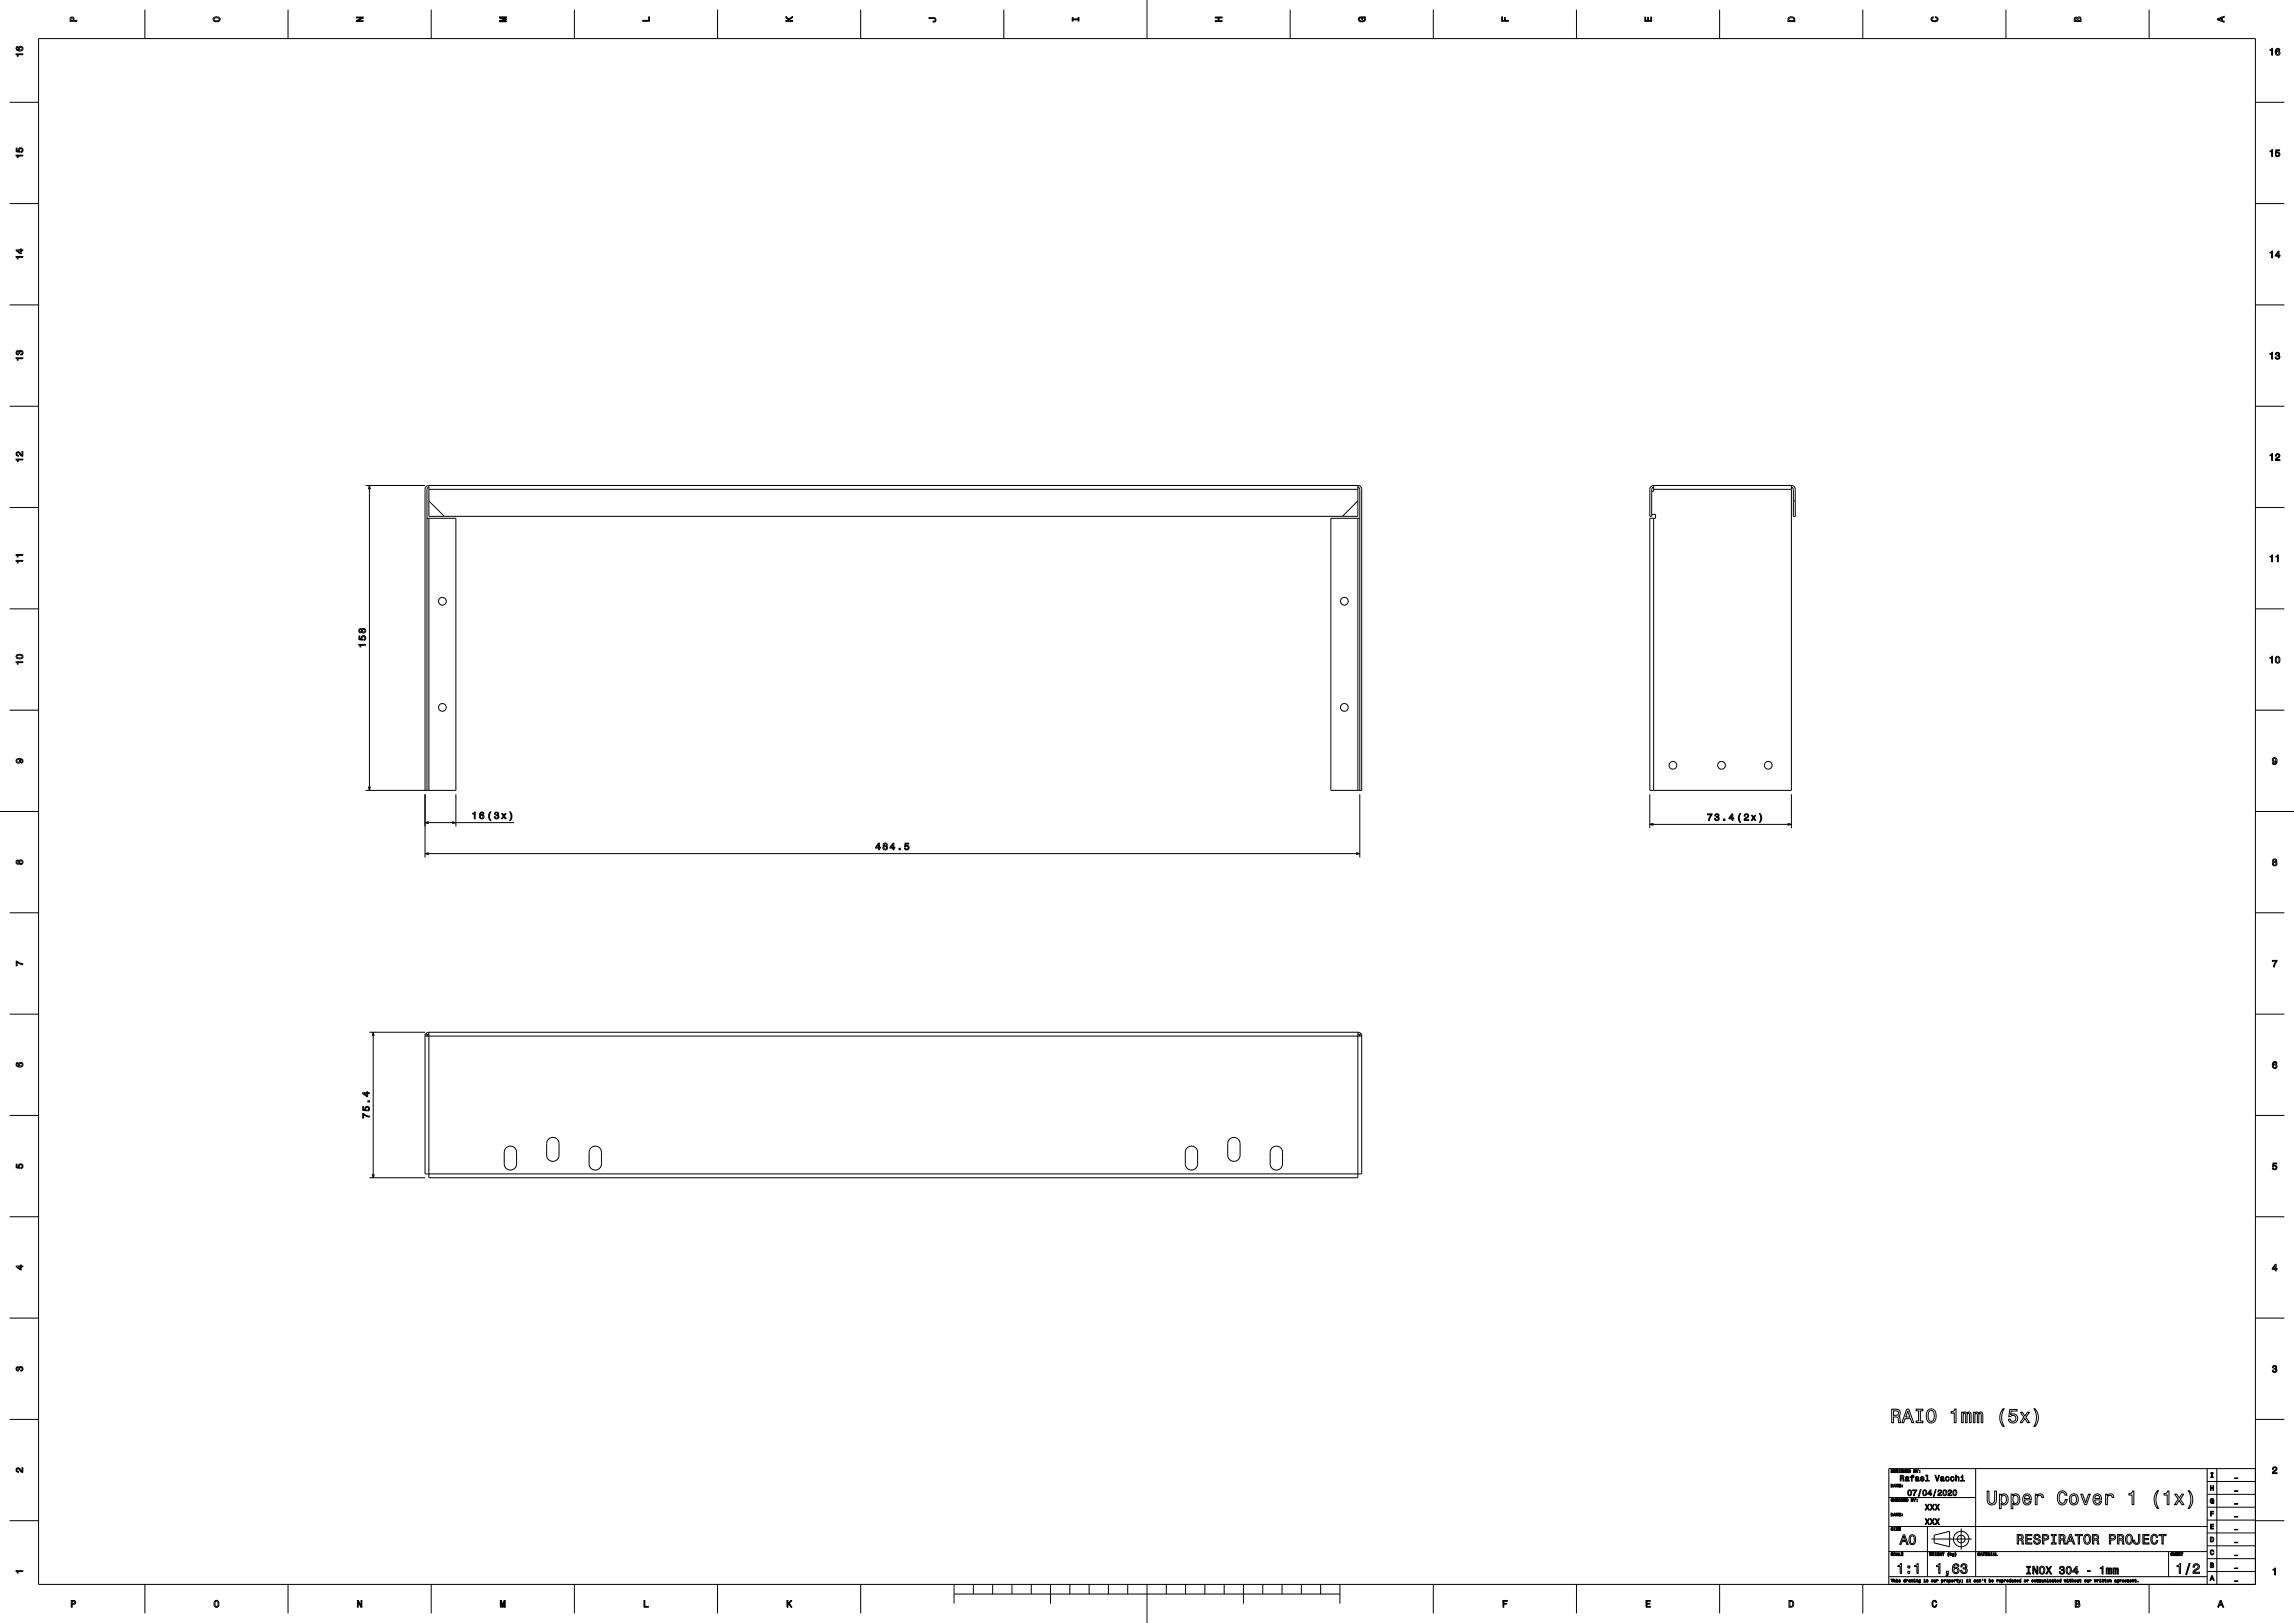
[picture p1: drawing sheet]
<svg xmlns="http://www.w3.org/2000/svg" width="1189mm" height="841mm" viewBox="0 0 1189 841" stroke-linecap="round" stroke-linejoin="round" font-family="sans-serif">
<g fill="none" stroke="#000" stroke-width=".52">
<path d="M37 9h1v2h2h-4zM37 9h1v2h-1zM75 5v15M111 9a1.7 1.7 0 0 1 2 0 1.7 1.7 0 0 1 1 2 1.7 1.7 0 0 1-3 0 1.7 1.7 0 0 1 0-2zM111 10a1.3 1.3 0 0 1 2-1 1.3 1.3 0 0 1 0 2h-2zM149 5v15M185 9h3l-3 2h3h-3l3-2h-3zM223 5v15M259 9h3h-3l3 1-3 1h3h-3l3-1-3-1zM298 5v15M333 11h3v-2h1v2h-4zM372 5v15"/>
<path d="M407 9l2 1 2-2-2 2 2 1h-4h2zM446 5v15M482 9h2a1.2 1.2 0 0 1 1 1 1.2 1.2 0 0 1-1 1 .7 .7 0 0 0 1-1 .7 .7 0 0 0-1 0h-2zM520 5v15M556 9v1h3v-1v2v-1h-3v1zM595 0v20M630 9h3h-1v2h1h-3h1v-2h-1zM669 5v15M704 9h1v1a1.2 1.2 0 0 0 1 1 1.2 1.2 0 0 0 1-2h-1v1v-1h2h-1h1a1.7 1.7 0 0 1-2 2 1.7 1.7 0 0 1-2-2zM743 5v15M778 9h1v2h1v-2v2h2h-4zM817 5v15"/>
<path d="M853 9v2h1v-2v2h2v-2v2h-3zM891 5v15M927 9h3v2h-3zM927 9h2l1 2h-3zM965 5v15M1001 9h1l-1 1a1.3 1.3 0 0 0 2 1 1.3 1.3 0 0 0 1-2h-1h1a1.6 1.6 0 0 1-1 2 1.6 1.6 0 0 1-2-2zM1040 5v15M1075 9h2a1 1 0 0 1 1 0 1 1 0 0 1 1 1v1h-4zM1076 10l1 1h-1zM1077 9h1v2h-1zM1114 5v15M1149 10l4-2-1 1v2l1 1-4-2z"/>
<path d="M1150 10l1-1v2zM8 28h4h-3v1zM9 24v1l1 1a1.2 1.2 0 0 1 0-2 1.2 1.2 0 0 1 2 1 1.2 1.2 0 0 1-1 1h-1a1.3 1.3 0 0 1-1 0 1.3 1.3 0 0 1 0-2zM20 20h1149v801h-1149zM1177 26l1-1v4h-1v-3zM1180 25h1l1 1h-2v1a1.2 1.2 0 0 1 2 0 1.2 1.2 0 0 1-1 2 1.2 1.2 0 0 1-2-1zM5 53h15M1169 53h15M8 77l1 1h1a1.2 1.2 0 0 1 0-1 1.2 1.2 0 0 1 2 0 1.2 1.2 0 0 1-1 2 1 1 0 0 0 0-2 .8 .8 0 0 0-1 0 .8 .8 0 0 0 0 1v1h-2zM1177 78h1v3h-1v-2zM1180 78h2h-2v1a1.2 1.2 0 0 1 2 1 1.2 1.2 0 0 1-1 1 1.2 1.2 0 0 1-2-1h1a.8 .8 0 0 0 1 1 1 1 0 0 0 0-2 .8 .8 0 0 0-1 1h-1zM8 80h4v1h-3v1z"/>
<path d="M5 106h15M1169 106h15M8 133h4h-3v1zM8 130h3v-1l1 1h-1v1zM9 130h2v1zM1177 131l1-1v4h-1v-3zM1181 130v2h1l-1 2v-1h-2zM1181 131v1h-1zM5 158h15M1169 158h15M8 185h4v1h-3v1zM9 182h1a1.2 1.2 0 0 1 2 0 1.2 1.2 0 0 1-1 2 .7 .7 0 0 0 1-1 .7 .7 0 0 0-1-1 .7 .7 0 0 0-1 1v-1a.7 .7 0 0 0-1 1v1l-1-1z"/>
<path d="M1177 183h1v3h-1v-2zM1180 183a1 1 0 0 1 1 0 1 1 0 0 1 0 1 1.2 1.2 0 0 1 0 2 1.2 1.2 0 0 1-2-1h1a.7 .7 0 0 0 0 1 .7 .7 0 0 0 1-1 .7 .7 0 0 0-1-1h1a.6 .6 0 0 0 0-1 .7 .7 0 0 0-1 1h-1zM5 211h15M1169 211h15M8 238h4h-3v1zM9 234a2.1 2.1 0 0 1 2 2v-2h1v2l-2-1a.7 .7 0 0 0-1 0 .7 .7 0 0 0 1 1h-1h-1zM1177 236l1-1v4h-1v-3zM1180 235a1.2 1.2 0 0 1 2 1 1.2 1.2 0 0 1-1 1l-1 1h2v1h-3l2-2a.7 .7 0 0 0 0-1 .7 .7 0 0 0-1-1 .7 .7 0 0 0 0 1h-1zM189 252h31M191 253v-1l1 1M191 252v158M222 252h-1l-1 2v156"/>
<path d="M222 253l-1 1v156M222 252h482M222 252v16h482v-16M222 254h482M222 260l8 8M704 252h1l1 2v156h-16v-141h15M704 253l1 1v156M704 260l-8 8M857 252h-1l-1 1v15h1v-15h1M857 252h72M857 254h72M857 252v3h-1"/>
<path d="M929 252h1v1l1 15h-2v-14v-1M929 252v158h-74v-141h3v-2h-2M929 260h2M5 263h15M221 269h15v141h-47M222 269v141M704 269v141M857 269v141M1169 263h15M8 290h4v1h-3v1zM8 287h4v1h-3v1zM1177 288h1v3h-1v-2z"/>
<path d="M1180 288h1v3h-1v-2zM5 315h15M1169 315h15M9 339a1.6 1.6 0 0 1 2 0 1.6 1.6 0 0 1 0 2h-2l-1-1zM9 340a1.3 1.3 0 0 1 1-1 1.3 1.3 0 0 1 1 2h-2zM186 334h3h-2v1zM186 330v1h1a1.2 1.2 0 0 1 1-2 1.2 1.2 0 0 1 2 1 1.2 1.2 0 0 1-1 2v-1a.8 .8 0 0 0 0-1 .8 .8 0 0 0-1 0 .8 .8 0 0 0 0 1v1l-2-1zM186 326h2a1.1 1.1 0 0 1 1 0 1.1 1.1 0 0 1 0 2 1.1 1.1 0 0 1-1-1 1.1 1.1 0 0 1-2 1 1 1 0 0 1 0-2zM8 343h4h-3v1zM1177 341l1-1v4h-1v-3zM1180 341v-1a1.7 1.7 0 0 1 2 2 1.7 1.7 0 0 1-2 2l-1-1zM1180 341a1.3 1.3 0 0 1 1 1 1.3 1.3 0 0 1-1 1z"/>
<path d="M5 368h15M1169 368h15M9 393h1a1.2 1.2 0 0 1 2 1 1.2 1.2 0 0 1-1 1v-1h-1a1.2 1.2 0 0 1 0 1 1.2 1.2 0 0 1-2 0 1.2 1.2 0 0 1 1-2zM1178 393a1.6 1.6 0 0 1 2 1 1.6 1.6 0 0 1-2 2v-1a1 1 0 0 0 1 1 1 1 0 0 0 1-1 1.1 1.1 0 0 1-2 0 1.1 1.1 0 0 1 0-2zM191 408v2l1-2M220 412v32M236 412v16M705 412v32M855 412v17M929 412v17M0 421h20M220 426h46"/>
<path d="M222 426h-2l2 1M234 426h2l-2 1M245 421h1v3v-2zM249 421h1l1 1-2-1v1a1.2 1.2 0 0 1 2 1 1.2 1.2 0 0 1-1 1 1.2 1.2 0 0 1-1-1zM254 421a4 4 0 0 0 0 4 3 3 0 0 1 0-4zM257 421a1 1 0 0 1 1 0 1 1 0 0 1 0 1 1.2 1.2 0 0 1 0 2 1.2 1.2 0 0 1-2-1h1a.7 .7 0 0 0 0 1 .7 .7 0 0 0 1-1 .7 .7 0 0 0-1 0l1-1a.7 .7 0 0 0-1-1 .6 .6 0 0 0 0 1h-1zM260 422l1 1 1-1-1 1 1 1-1-1-1 1 1-1zM264 421a2.8 2.8 0 0 1 0 4 4 4 0 0 0 0-4zM455 437h1v2v1h-1v-1h-1zM455 437v2h-1zM458 437a1 1 0 0 1 2 0 1 1 0 0 1-1 1 1.1 1.1 0 0 1 1 2 1.1 1.1 0 0 1-2 0 1.1 1.1 0 0 1 0-2zM463 437v2h1l-1 1v-1h-2z"/>
<path d="M463 437v2h-1zM466 440h1h-1zM469 437h2h-2v1a1.2 1.2 0 0 1 2 1 1.2 1.2 0 0 1-1 1 1.2 1.2 0 0 1-1-1 .8 .8 0 0 0 1 1 .8 .8 0 0 0 1-1 1 1 0 0 0-2 0zM855 427h74M857 427h-2l2 1M885 422h2l-1 3h-1l1-1 1-2h-2zM889 422a1 1 0 0 1 2 0 1 1 0 0 1 0 1 1.2 1.2 0 0 1-1 2 1.2 1.2 0 0 1-1-1 .7 .7 0 0 0 1 1 .7 .7 0 0 0 1-1 .7 .7 0 0 0-1 0v-1a.6 .6 0 0 0 0-1 .7 .7 0 0 0-1 1zM893 424h1v1h-1zM898 422v2h1l-1 1v-1h-2zM898 422v2h-1zM902 422a4 4 0 0 0 0 4 3 3 0 0 1 0-4zM904 422a1.2 1.2 0 0 1 2 0 1.2 1.2 0 0 1-1 2l-1 1h2h-2l1-2a.7 .7 0 0 0 1 0 .7 .7 0 0 0-1-1 .7 .7 0 0 0-1 1z"/>
<path d="M908 422l1 1 1-1-1 2 1 1-1-1-1 1 1-1zM912 422a2.8 2.8 0 0 1 0 4 4 4 0 0 0 0-4zM927 427h2l-2 1M1169 421h20M9 446h1a1.1 1.1 0 0 1 2 0 1.1 1.1 0 0 1 0 2 1.1 1.1 0 0 1-2-1 1 1 0 0 1-2 0 1 1 0 0 1 1-1zM220 442h485M222 442h-2l2 1M703 442h2l-2 1M1178 445a1 1 0 0 1 2 0 1 1 0 0 1 0 2 1.1 1.1 0 0 1 0 1 1.1 1.1 0 0 1-2 0 1.1 1.1 0 0 1 0-1zM5 473h15M1169 473h15M8 498l4 1v1l-3-1v1h-1z"/>
<path d="M1178 498h2l-1 3h-1v-1l2-2h-2zM5 526h15M191 535h29M193 537v-2l1 2M193 535v75M220 537h486M222 536l-1 1v-1h-1v72h486v-72h-1v1l-1-1M222 535l-1 1M222 535v75h482v-75M222 535h482M704 535l2 1M1169 526h15"/>
<path d="M9 551v1h1a1.2 1.2 0 0 1 0-1 1.2 1.2 0 0 1 2 0 1.2 1.2 0 0 1-1 2h-1a1.3 1.3 0 0 1-1-1 1.3 1.3 0 0 1 0-1zM1178 550h2v1h-1l-1 1a1.2 1.2 0 0 1 2 0 1.2 1.2 0 0 1-1 2 1.2 1.2 0 0 1-1-1zM5 578h15M188 577l3 1v1l-3-2v2zM188 573v2h1a1.2 1.2 0 0 1 1-2 1.2 1.2 0 0 1 2 1 1.2 1.2 0 0 1-1 2v-1a.8 .8 0 0 0 0-1 .8 .8 0 0 0-1 0 .8 .8 0 0 0 0 1v1l-2-1zM188 566h2h1v1v1h-1zM189 567h1v1zM191 570v1zM1169 578h15M262 595a3 3 0 0 1 4-1 3 3 0 0 1 2 3v6a3 3 0 0 1-3 3 3 3 0 0 1-4-3v-6zM284 590a3 3 0 0 1 4 0 3 3 0 0 1 2 3v6a3 3 0 0 1-3 3 3 3 0 0 1-4-3v-7zM306 595a3 3 0 0 1 4-1 3 3 0 0 1 2 3v6a3 3 0 0 1-3 3 3 3 0 0 1-4-3v-6z"/>
<path d="M615 595a3 3 0 0 1 4-1 3 3 0 0 1 2 3v6a3 3 0 0 1-3 3 3 3 0 0 1-4-3v-6zM637 590a3 3 0 0 1 4 0 3 3 0 0 1 2 3v6a3 3 0 0 1-3 3 3 3 0 0 1-4-3v-7zM659 595a3 3 0 0 1 4-1 3 3 0 0 1 2 3v6a3 3 0 0 1-3 3 3 3 0 0 1-4-3v-6zM8 603l1 2h1a1.2 1.2 0 0 1 0-2 1.2 1.2 0 0 1 2 1 1.2 1.2 0 0 1-1 2v-1a.8 .8 0 0 0 0-1 .8 .8 0 0 0-1 0 .8 .8 0 0 0 0 1h-2zM191 610h29M193 608v2l1-2M1178 603h2h-2v1a1.2 1.2 0 0 1 2 1 1.2 1.2 0 0 1-1 1 1.2 1.2 0 0 1-1-1 .8 .8 0 0 0 1 1 1 1 0 0 0 0-2 .8 .8 0 0 0-1 1zM5 631h15M1169 631h15M8 656h3h1h-1v2zM9 656h2v2zM1179 655h1v2v2h-1v-1h-1z"/>
<path d="M1179 656v1h-1zM5 683h15M1169 683h15M9 709h1a1.2 1.2 0 0 1 2 0 1.2 1.2 0 0 1-1 2v-1a.7 .7 0 0 0 1-1 .7 .7 0 0 0-1 0 .7 .7 0 0 0-1 1v-1a.6 .6 0 0 0-1 0 .6 .6 0 0 0 0 1h-1zM1178 708a1 1 0 0 1 2 0 1 1 0 0 1 0 1 1.2 1.2 0 0 1-1 2 1.2 1.2 0 0 1-1-1 .7 .7 0 0 0 1 1 .7 .7 0 0 0 1-1 .7 .7 0 0 0-1-1 .6 .6 0 0 0 0-1 .7 .7 0 0 0-1 1zM5 735h15M980 730h3a1.9 1.9 0 0 1 2 2 1.9 1.9 0 0 1-1 2h1v3h-1v-2l-2-1h-1v3h-1zM981 731h2a1.2 1.2 0 0 1 1 1 1.2 1.2 0 0 1-1 1h-2zM988 730h1l3 7h-1l-1-2h-3v2h-1zM989 731l1 3h-2zM993 730h4v1h-2v5h2v1h-4v-1h1v-5h-1zM999 731l1-1a3 3 0 0 1 3 2 3 3 0 0 1 0 3 2.4 2.4 0 0 1-2 2 2.4 2.4 0 0 1-2-2z"/>
<path d="M1000 731h1a3 3 0 0 1 0 6 3 3 0 0 1-1-6zM1011 732l3-2v7h-1v-5h-2zM1017 732h1h1h2l1 5h-1l-1-5v1v4h-1v-4l-1-1v1v4h-1zM1023 732h1h1h1h1l1 5h-1l-1-5v1v4h-1v-4l-1-1v1v4h-1zM1038 730h1a9 9 0 0 0 0 9h-1a7 7 0 0 1 0-9zM1042 730h3v1h-3v2a2.4 2.4 0 0 1 4 1 2.4 2.4 0 0 1-2 3 2.4 2.4 0 0 1-3-2h1a1.6 1.6 0 0 0 2 1 1.6 1.6 0 0 0 0-2 1.6 1.6 0 0 0-2 0h-1zM1047 732h1l2 2 1-2h1l-2 2 2 3h-1l-2-2-1 2h-1l2-3zM1054 730h1a7 7 0 0 1 0 9h-1a9 9 0 0 0 0-9zM1169 735h15M9 761a2.1 2.1 0 0 1 2 1v-1h1v2l-2-1a.7 .7 0 0 0-1-1 .7 .7 0 0 0 0 1 .7 .7 0 0 0 1 0l-1 1-1-1zM979 776h45M980 762h1v1h-1z"/>
<path d="M980 769h1v2h-1zM980 777h1h-1l1 1a.7 .7 0 0 1-1 0 .7 .7 0 0 1 0-1zM980 769h1v1h-1zM981 777h1v1v-1l-1 1zM981 762h1v1h-1zM982 769l1 2-1-1-1 1zM982 769v1zM983 769h1l-1 2zM983 777h1h-1h1l-1 1h1h-1zM983 762h1h-1h1l-1 1h1zM984 769h1h-1l1 1h-1l1 1h-1zM984 777h1h-1l1 1a.7 .7 0 0 1-1 0 .7 .7 0 0 1 0-1z"/>
<path d="M984 762h1v1h-1zM985 764h1a.8 .8 0 0 1 1 1 .8 .8 0 0 1-1 1l1 1h-1a.9 .9 0 0 0 0-1 .9 .9 0 0 0-1 0v1zM985 765h1v1h-1zM985 777h1l1 1-1-1-1 1zM985 762h1v1v-1v1h-1zM986 770v1zM986 769v1zM987 762v1l1-1v1l-1-1v1zM987 777h1h-1h1l-1 1h1h-1zM988 765h1l1 2-2 1a.8 .8 0 0 1 0-1 .8 .8 0 0 1 1-1v-1l-1 1zM988 777h1v1h-1zM988 762h1h-1h1l-1 1h1h-1z"/>
<path d="M989 772a1.4 1.4 0 0 1 2 2 1.4 1.4 0 0 1-2 1zM989 762h1v1h-1zM989 772a1.1 1.1 0 0 1 1 2 1 1 0 0 1-1 0zM990 765l2-1-1 1 1 1h-1v1v-1zM991 777h1l-1 1zM991 777h.1M991 777v1zM991 772h2l-1 3v-1l1-2zM992 777h1l-1 1zM992 762h1v1h-1zM992 762h1zM992 762l1 1h-1z"/>
<path d="M993 765h1l1 2-2 1a1 1 0 0 1 0-2 .9 .9 0 0 1 1 0v-1l-1 1zM993 762h1v1zM994 778h.1M994 777h.1M995 763h.1M995 762h.1M995 772l-1 3zM996 765h1v1h-1a.8 .8 0 0 0 0 1 .8 .8 0 0 0 1 0 1 1 0 0 1-1 1 1.1 1.1 0 0 1-1-2zM996 766l1-1v1h-1zM997 772a1.4 1.4 0 0 1 2 2 1.4 1.4 0 0 1-2 1zM997 772a1.1 1.1 0 0 1 1 2 1 1 0 0 1-1 0zM998 779l1 2 1-2-1 2 1 1-1-1-1 1 1-1z"/>
<path d="M998 764h1v3h1h-2h1v-2zM1000 779l2 2 1-2-1 2 1 1-2-1-1 1 1-1zM1000 772l1 2v1l-1-1h-1zM1000 773v1h-1zM1003 764l1 3 1-3-1 3zM1003 779l1 2 1-2-1 2 1 1-1-1-1 1 1-1zM1003 772l-1 3zM1005 772a1.1 1.1 0 0 1 1 1 1.1 1.1 0 0 1-1 1v1h1h-2l2-2a.7 .7 0 0 0-1-1 .6 .6 0 0 0 0 1zM1006 765h1l1 2h-1a.7 .7 0 0 1-1 0 .7 .7 0 0 1 1-1h-1zM1007 772h1a1.4 1.4 0 0 1 1 2 1.4 1.4 0 0 1-2 1zM1008 772a1.1 1.1 0 0 1 1 2 1 1 0 0 1-1 0zM1009 765h1v1a.8 .8 0 0 0-1-1 .8 .8 0 0 0 0 1 .8 .8 0 0 0 1 1 1 1 0 0 1-1 1 1.1 1.1 0 0 1-1-2z"/>
<path d="M1010 772a1.1 1.1 0 0 1 2 1 1.1 1.1 0 0 1-2 1v1h2h-2l1-2a.6 .6 0 0 0 0-1 .7 .7 0 0 0-1 1zM1011 765h1l1 1a.8 .8 0 0 0-1-1 .8 .8 0 0 0-1 1 .8 .8 0 0 0 1 1h1a1 1 0 0 1-1 1 1.1 1.1 0 0 1-1-2zM1012 772h1a1.4 1.4 0 0 1 1 2 1.4 1.4 0 0 1-2 1zM1013 772a1.1 1.1 0 0 1 1 2 1 1 0 0 1-1 0zM1014 764v1a.8 .8 0 0 1 1 0 .8 .8 0 0 1 0 1v1v-2l-1 2zM1016 765h1v2h1h-2h1v-1zM1017 764v1zM1024 761v56M1030 773h1v4a1.5 1.5 0 0 0 1 2 1.5 1.5 0 0 0 2-2v-4h1v4a2.4 2.4 0 0 1-3 3 2.4 2.4 0 0 1-2-3zM1036 774h1v1l1-1a2.9 2.9 0 0 1 3 3 2.9 2.9 0 0 1-2 3l-2-1v3h-1zM1038 775a2 2 0 0 1 2 2 2 2 0 0 1-2 2l-1-1zM1042 774h1v1l1-1a2.9 2.9 0 0 1 3 3 2.9 2.9 0 0 1-2 3l-2-1v3h-1z"/>
<path d="M1044 775a2 2 0 0 1 2 2 2 2 0 0 1-2 2l-1-1zM1049 775a2.3 2.3 0 0 1 3-1 2.3 2.3 0 0 1 1 3h-4l1 2 3-1a2.3 2.3 0 0 1-3 2 2.3 2.3 0 0 1-2-3zM1050 775h1l1 1h-3zM1055 774h1v1a1.8 1.8 0 0 1 2-1 1.8 1.8 0 0 1 1 2h-1v-1h-2v5h-1zM1067 773a2.4 2.4 0 0 1 3 0 2.4 2.4 0 0 1 1 2h-1l-1-2a2.9 2.9 0 0 0-2 3 2.9 2.9 0 0 0 2 3h1v-2h1a2.5 2.5 0 0 1-2 3 2.5 2.5 0 0 1-2-2zM1073 775a2.6 2.6 0 0 1 4 2 2.6 2.6 0 0 1-4 2 4 4 0 0 1 0-4zM1074 775a2 2 0 0 1 2 2 2 2 0 0 1-2 2v-1zM1078 774h1l2 5 1-5h1l-2 6h-1zM1085 775a2.3 2.3 0 0 1 3-1 2.3 2.3 0 0 1 1 3h-3l1 2 2-1a2.3 2.3 0 0 1-3 2 2.3 2.3 0 0 1-1-3zM1086 775h2v1h-2zM1091 774h1v1a1.8 1.8 0 0 1 2-1 1.8 1.8 0 0 1 2 2h-1l-1-1h-1l-1 5h-1zM1103 774l3-1v7h-1v-5h-2z"/>
<path d="M1118 772h1a9 9 0 0 0 0 10h-1a7 7 0 0 1 0-10zM1122 774l2-1v7h-1v-5h-1zM1127 774h1l2 2 1-2h1l-2 3 2 3h-1l-2-2-1 2h-1l2-3zM1134 772h1a7 7 0 0 1 0 10h-1a9 9 0 0 0 0-10zM1144 774h25M1144 768h25M1144 761v60M1146 770v1h1v-1v2v-1h-1v1zM1146 777l1-1v1a.8 .8 0 0 0-1 0 .8 .8 0 0 0 0 1 .8 .8 0 0 0 1 0h-1h1v1a1.2 1.2 0 0 1-2-1 1.2 1.2 0 0 1 1-1zM1146 763h1v3h-1v-1zM1149 761v60M1158 779h2z"/>
<path d="M1158 773h2zM1158 766h2zM1169 761h-190v60M1178 760a1.2 1.2 0 0 1 2 1 1.2 1.2 0 0 1-1 1l-1 1h2v1h-2l1-2a.7 .7 0 0 0 1-1 .7 .7 0 0 0-1-1 .7 .7 0 0 0-1 1zM5 788h15M979 791h165M980 784h1v2h-1zM980 792h1h-1h1v1h-1h1zM980 784h1v1h-1zM982 792v1zM982 784l1 2-1-1-1 1zM982 784v1z"/>
<path d="M983 784h1l-1 2zM983 792h1l-1 1h1h-1l1-1zM984 792h1h-1h1l-1 1h1h-1zM984 784h1h-1l1 1h-1l1 1h-1zM986 785v1zM986 784v1zM986 795h1l2 5h-1v-1h-2l-1 1zM987 796l1 2h-2zM990 796a1.6 1.6 0 0 1 2-1 1.6 1.6 0 0 1 1 2v1a2 2 0 0 1-2 2 2.9 2.9 0 0 1-1-4zM991 796a1.9 1.9 0 0 1 1 2 1.9 1.9 0 0 1-1 2l-1-2zM998 787l1 1 1-1-1 1 1 2-1-1-1 1 1-2zM999 791v26"/>
<path d="M1000 787l2 1 1-1-1 1 1 2-2-1-1 1 1-2zM1001 798h21M1002 795l9-2v9l-9-2zM1003 787l1 1 1-1-1 1 1 2-1-1-1 1 1-2zM1017 792v11M1046 795h1a1.4 1.4 0 0 1 2 1 1.4 1.4 0 0 1-1 2l1 2h-1a1.5 1.5 0 0 0 0-2 1.5 1.5 0 0 0-2 0v2zM1046 796h1a.9 .9 0 0 1 1 1 .9 .9 0 0 1-1 0h-1zM1050 795h3v1h-2v1h2v1h-2v2h2h-3zM1055 795h1l1 1v1a.9 .9 0 0 0-1-1 .9 .9 0 0 0-1 0 .9 .9 0 0 0 0 1 1.7 1.7 0 0 1 3 1 1.7 1.7 0 0 1-2 2 1.7 1.7 0 0 1-2-1v-1h1a1.1 1.1 0 0 0 1 2 1.1 1.1 0 0 0 1-2 1.8 1.8 0 0 1-2-1 1.8 1.8 0 0 1 0-2zM1059 795h1a1.6 1.6 0 0 1 2 2 1.6 1.6 0 0 1-3 1v2zM1059 796h1a.9 .9 0 0 1 1 1 .9 .9 0 0 1-1 0h-1zM1063 795h3v1h-1v4h1h-3h1v-4h-1z"/>
<path d="M1067 795h2a1.4 1.4 0 0 1 1 1 1.4 1.4 0 0 1 0 2l1 2h-1a1.5 1.5 0 0 0 0-2 1.5 1.5 0 0 0-2 0v2h-1zM1068 796h1a.9 .9 0 0 1 1 1 .9 .9 0 0 1-1 0h-1zM1073 795h1l1 5-1-1h-2v1h-1zM1073 796l1 2h-2zM1076 795h3v1h-1v4h-1v-4h-1zM1080 796l1-1a2.5 2.5 0 0 1 3 3 2.5 2.5 0 0 1-3 2l-1-1zM1081 796a1.9 1.9 0 0 1 2 2 1.9 1.9 0 0 1-2 2v-2zM1085 795h1a1.4 1.4 0 0 1 2 1 1.4 1.4 0 0 1-1 2l1 2h-1a1.5 1.5 0 0 0 0-2 1.5 1.5 0 0 0-2 0v2zM1085 796h1a.9 .9 0 0 1 1 1 .9 .9 0 0 1-1 0h-1zM1093 795h2a1.6 1.6 0 0 1 1 2 1.6 1.6 0 0 1-2 1v2h-1zM1094 796h1a.9 .9 0 0 1 1 1 .9 .9 0 0 1-1 0h-1zM1098 795h1a1.4 1.4 0 0 1 2 1 1.4 1.4 0 0 1-1 2l1 2h-1a1.5 1.5 0 0 0 0-2 1.5 1.5 0 0 0-2 0v2z"/>
<path d="M1098 796h1a.9 .9 0 0 1 1 1 .9 .9 0 0 1-1 0h-1zM1102 796l1-1a2.5 2.5 0 0 1 3 3 2.5 2.5 0 0 1-3 2l-1-1zM1103 796a1.9 1.9 0 0 1 2 2 1.9 1.9 0 0 1-2 2l-1-2zM1108 795h1v3a1.7 1.7 0 0 1-2 2 1.7 1.7 0 0 1-1-2 1.1 1.1 0 0 0 1 2 1.1 1.1 0 0 0 1-2zM1111 795h3v1h-3v1h3v1h-3v2h3h-3zM1115 796l2-1 1 2-1-1a2 2 0 0 0-2 2 2 2 0 0 0 2 2l1-2-1 2a2.3 2.3 0 0 1-2-1 2.3 2.3 0 0 1 0-3zM1119 795h4v1h-2v4v-4h-2zM1144 794h25M1144 788h25M1144 781h25M1146 796a1.3 1.3 0 0 1 1 2 1.3 1.3 0 0 1-1 1zM1146 790h1h-1v1h1h-1v1h1h-1z"/>
<path d="M1146 783h1h-1v1h1h-1v2zM1146 797a1 1 0 0 1 1 1 1 1 0 0 1-1 1zM1158 799h2zM1158 793h2zM1158 786h2zM1169 788h15M8 814h4h-3v1zM979 817h165M979 804h165M980 818h1v2zM980 805h1h-1h1v1h-1h1zM982 818v1v1v-1v1z"/>
<path d="M982 805v1h1h-1a.7 .7 0 0 1-1 0 .7 .7 0 0 1 1-1zM983 819l1 1h-1zM983 805l1 1h-1zM983 818h.1M983 805h.1M984 811l2-1v5h-1v-3h-1zM984 805v1h1h-1zM984 819h1h-1l1 1h-1l1-1zM985 805h1v1h-1zM987 819l1-1v2h-1zM988 819h1h-1v1zM989 814h1v1h-1z"/>
<path d="M989 811h1v2h-1zM989 819h1v1h-1l1-1zM990 819l1 1v-1v1l1-1-1 1v-1v1zM992 819l1 1h-1zM993 818h.1M992 811l2-1v5v-3h-2zM993 819h1v1v-1l-1 1zM995 819v1zM997 819l1 1h-1zM998 818h.1M999 819v1h-1l1-1zM1000 805v1l1-1v1v-1v1v-1l-1 1z"/>
<path d="M1001 805h1v1h-1zM1002 819l1 1v-1v1h-1zM1003 805h1v1h-1zM1004 819h1h-1v1zM1004 811l2-1v5h-1v-3h-1zM1004 805h1l-1 1h1v-1v1h-1zM1005 805h1v1v-1l-1 1zM1006 819h1l-1 1zM1007 805h1l-1 1zM1008 819v1zM1009 814h1v1v1l-1 1v-2zM1010 805v1z"/>
<path d="M1010 819h1l-1 1zM1011 805h1h-1l1 1-1-1v1zM1012 819v1zM1012 819h.1M1012 805h1v1h-1h1h-1zM1013 811l1-1 1 2-2-1v2a1.7 1.7 0 0 1 2 0 1.7 1.7 0 0 1-1 3 1.7 1.7 0 0 1-2-2v-2zM1013 819h1h-1v1zM1013 805l1 1zM1014 818l1 1h-1l1 1-1-1zM1015 819l1 1v-1v1zM1017 811a1.4 1.4 0 0 1 2-1 1.5 1.5 0 0 1 0 3 1.7 1.7 0 0 1 0 3 1.8 1.8 0 0 1-3-2h1a1 1 0 0 0 1 1 1 1 0 0 0 1-1 1 1 0 0 0-1-1v-1a.9 .9 0 0 0 1 0 .9 .9 0 0 0-1-1 .9 .9 0 0 0-1 0l-1 1zM1017 819h.1"/>
<path d="M1017 819v1zM1019 819l1 1h-1zM1020 818h.1M1021 818v1v1l-1-1zM1023 819h1h-1v1l1-1v1h-1zM1025 819v1h-1l1-1zM1025 805l1 1v-1v1v-1v1l-1-1v1zM1026 819h1v1l-1-1v1zM1027 805l1 1h-1h-1zM1027 805h.1M1027 818l1 1zM1028 805h1l-1 1z"/>
<path d="M1029 818v1v1l-1-1zM1029 805h1h-1h1l-1 1h1h-1zM1030 805h1v1v-1l-1 1zM1031 805h.1M1031 818l1 1v1h-1zM1032 805h1v1h-1zM1032 819h1h-1l1 1h-1zM1032 819h1zM1033 805l1 1h-1zM1033 805h1h-1zM1034 805l1 1h-1zM1035 819h1h-1v1z"/>
<path d="M1036 819h1h-1l1 1h-1zM1036 819h1zM1037 819h1v1zM1039 819h1h-1v1zM1041 819l1-1v2h-1zM1043 819v1l1-1v1h-1zM1044 819h1h-1v1l1-1v1h-1zM1045 819h1h-1l1 1h-1zM1045 819h.1M1047 819v-1v2zM1050 812h2v3v1h-2v-1h1v-3h-1zM1051 819v1z"/>
<path d="M1053 819h1h-1v1l1-1v1h-1zM1054 812l2 3v-3v4l-2-4v4zM1056 819h1v1l-1-1v1v-1v1zM1057 819h1v1v-1v1l-1-1v1zM1057 812h1a2 2 0 0 1 2 2 2 2 0 0 1-2 2l-1-1zM1058 812a1.5 1.5 0 0 1 1 2 1.5 1.5 0 0 1-1 1l-1-1zM1058 819l1 1v-1v1h-1zM1060 819v1v-1v1zM1060 812h1l1 1 1-1-1 2 1 2-1-2-1 2h-1l2-2zM1061 819l1 1h-1zM1061 818h.1M1062 819h1h-1l1 1v-1v1h-1z"/>
<path d="M1064 819v1v-1zM1065 818l1 1h-1l1 1-1-1zM1066 819h1h-1l1 1h-1zM1066 819h1zM1067 819l1-1v2h-1zM1068 812a1.2 1.2 0 0 1 2 0 1.2 1.2 0 0 1-1 1 1.5 1.5 0 0 1 0 3 1.4 1.4 0 0 1-2-2h1a.8 .8 0 0 0 1 1 .8 .8 0 0 0 0-1 .8 .8 0 0 0-1 0v-1a.7 .7 0 0 0 1 0 .7 .7 0 0 0 0-1 .7 .7 0 0 0-1 1h-1zM1070 819v1v-1l1 1v-1v1l-1-1v1zM1071 812h1a1.9 1.9 0 0 1 2 2 1.9 1.9 0 0 1-2 2l-1-1zM1071 819l1 1h-1zM1072 818h.1M1072 812a1.5 1.5 0 0 1 1 2 1.5 1.5 0 0 1-1 1l-1-1zM1073 818v1v1v-1z"/>
<path d="M1074 818l1 1v1l-1-1v1zM1076 812h1v2v2h-1v-1h-2zM1076 812v2h-1zM1076 819l1 1v-1v1zM1078 818l1 1h-1l1 1-1-1zM1082 819v1l1-1v1h-1zM1082 814h1h-1zM1083 819h1h-1v1zM1085 819l1 1v-1v1l1-1-1 1v-1v1zM1087 819h1h-1v1zM1088 819l1 1h-1zM1089 812h1v4v-3z"/>
<path d="M1089 818h.1M1090 818v1v1l-1-1zM1091 818l1 1h-1l1 1-1-1zM1092 813h2v3v-3l-1 3v-3l-1 3zM1092 819h1h-1l1 1h-1zM1092 819h1zM1093 819h1v1v-1l-1 1zM1095 813h3v3h-1v-3v3h-1v-3v3h-1zM1096 819h1v1h-1l1-1zM1097 819h1v1h-1h1h-1zM1099 819h1h-1v1zM1100 819h1h-1l1 1h-1z"/>
<path d="M1100 819h1zM1101 819h1h-1l1 1h-1zM1101 819h1zM1102 819h1v1v-1v1v-1l-1 1zM1104 819h1h-1l1 1h-1zM1104 819h1zM1105 819h1v1v-1l-1 1zM1107 818v1v1l-1-1zM1108 819v1zM1124 804v13M1125 805h1h-1h1v1h-1h1zM1126 805h1v1v-1l-1 1z"/>
<path d="M1128 805h1h-1h1l-1 1h1h-1zM1128 811l2-1v5v-3h-2zM1129 805h1h-1h1l-1 1h1h-1zM1130 805h1v1zM1135 810l-2 6zM1137 811a1.7 1.7 0 0 1 3 0 1.7 1.7 0 0 1-1 3l-2 1h3h-3v-1a2.3 2.3 0 0 0 2-3h-1l-1 1zM1144 814h25M1144 808h25M1144 801h25M1146 810h1v1a.7 .7 0 0 1 0 1h-1zM1146 803h1v1a.8 .8 0 0 0-1 0 .8 .8 0 0 0 0 1 .8 .8 0 0 0 1 0 1.2 1.2 0 0 1-1 0 1.2 1.2 0 0 1 0-2zM1146 810l1 1h-1z"/>
<path d="M1146 811h1v1h-1zM1146 816l2 3-1-1h-1l-1 1zM1146 817l1 1h-1zM1158 819h2zM1158 813h2zM1158 806h2zM1178 813h1v3v-2zM37 829h1a1.1 1.1 0 0 1 1 2 1.1 1.1 0 0 1-2 0v2zM37 830h2v1h-2zM75 821v15M111 830l1-1a1.6 1.6 0 0 1 2 2 1.6 1.6 0 0 1-3 1zM112 830a1.3 1.3 0 0 1 1 1 1.3 1.3 0 0 1-1 1l-1-1z"/>
<path d="M149 821v15M185 829h1l1 3v-3h1v4h-1l-1-3v3h-1zM223 821v15M259 829h1l1 3v-3h1v4l-1-3v3h-1v-3l-1 3zM298 821v15M334 829v3h2v1h-2zM372 821v15M408 829v2l2-2-1 2 2 2-2-2-1 2zM446 821v15M494 826h200M494 821v10M505 821v5"/>
<path d="M515 821v5M524 821v5M535 821v5M544 821v10M554 821v5M565 821v5M574 821v5M584 821v5M595 821v20M604 821v5M615 821v5M625 821v5"/>
<path d="M634 821v5M645 821v10M655 821v5M664 821v5M675 821v5M685 821v5M694 821v10M743 821v15M779 829h2v1h-2v1h2h-2v2zM817 821v15M853 829h2v1h-1v1h1h-1v1h1v1h-2zM891 821v15"/>
<path d="M927 829h1a1.8 1.8 0 0 1 2 2 1.8 1.8 0 0 1-2 2h-1zM928 830a1.3 1.3 0 0 1 1 1 1.3 1.3 0 0 1-1 1zM965 821v15M1002 830l1-1 1 1h-1a1.3 1.3 0 0 0-1 1 1.3 1.3 0 0 0 1 1h1l-1 1a1.7 1.7 0 0 1-2-1 1.7 1.7 0 0 1 1-2zM1040 821v15M1076 829l2 1-1 1a1 1 0 0 1 1 1 1 1 0 0 1-1 1h-1zM1076 830h1l-1 1zM1076 831h1a.7 .7 0 0 1 1 1 .6 .6 0 0 1-1 0h-1zM1114 821v15M1151 829l2 4-1-1h-2l-1 1zM1151 830l1 1h-2z"/>
<circle cx="11" cy="25" r=".7"/>
<circle cx="1181" cy="28" r=".7"/>
<circle cx="229" cy="312" r="2"/>
<circle cx="697" cy="312" r="2"/>
<circle cx="187" cy="327" r=".6"/>
<circle cx="188" cy="327" r=".7"/>
<circle cx="229" cy="367" r="2"/>
<circle cx="697" cy="367" r="2"/>
<circle cx="9" cy="394" r=".7"/>
<circle cx="867" cy="397" r="2"/>
<circle cx="892" cy="397" r="2"/>
<circle cx="916" cy="397" r="2"/>
<circle cx="1179" cy="394" r=".7"/>
<circle cx="250" cy="423" r=".7"/>
<circle cx="459" cy="438" r=".6"/>
<circle cx="459" cy="439" r=".7"/>
<circle cx="9" cy="447" r=".6"/>
<circle cx="11" cy="447" r=".7"/>
<circle cx="1179" cy="446" r=".6"/>
<circle cx="1179" cy="448" r=".7"/>
<circle cx="11" cy="552" r=".7"/>
<circle cx="1179" cy="553" r=".7"/>
<circle cx="988" cy="767" r=".5"/>
<circle cx="994" cy="767" r=".5"/>
<circle cx="1007" cy="767" r=".5"/>
<circle cx="1017" cy="798" r="4"/>
<circle cx="1017" cy="798" r="2"/>
<circle cx="987" cy="819" r=".4"/>
<circle cx="990" cy="819" r=".3"/>
<circle cx="995" cy="819" r=".4"/>
<circle cx="1002" cy="819" r=".6"/>
<circle cx="1002" cy="819" r=".4"/>
<circle cx="1007" cy="819" r=".4"/>
<circle cx="1009" cy="819" r=".6"/>
<circle cx="1009" cy="819" r=".4"/>
<circle cx="1011" cy="819" r=".4"/>
<circle cx="1012" cy="805" r=".4"/>
<circle cx="1014" cy="814" r="1.1"/>
<circle cx="1025" cy="819" r=".3"/>
<circle cx="1031" cy="819" r=".4"/>
<circle cx="1038" cy="819" r=".4"/>
<circle cx="1041" cy="819" r=".6"/>
<circle cx="1041" cy="819" r=".4"/>
<circle cx="1042" cy="819" r=".4"/>
<circle cx="1047" cy="819" r=".4"/>
<circle cx="1050" cy="819" r=".6"/>
<circle cx="1050" cy="819" r=".4"/>
<circle cx="1055" cy="819" r=".6"/>
<circle cx="1055" cy="819" r=".4"/>
<circle cx="1064" cy="819" r=".3"/>
<circle cx="1068" cy="819" r=".4"/>
<circle cx="1076" cy="819" r=".6"/>
<circle cx="1076" cy="819" r=".4"/>
<circle cx="1081" cy="819" r=".6"/>
<circle cx="1081" cy="819" r=".4"/>
<circle cx="1096" cy="819" r=".3"/>
<circle cx="1098" cy="819" r=".4"/>
</g>
</svg>
